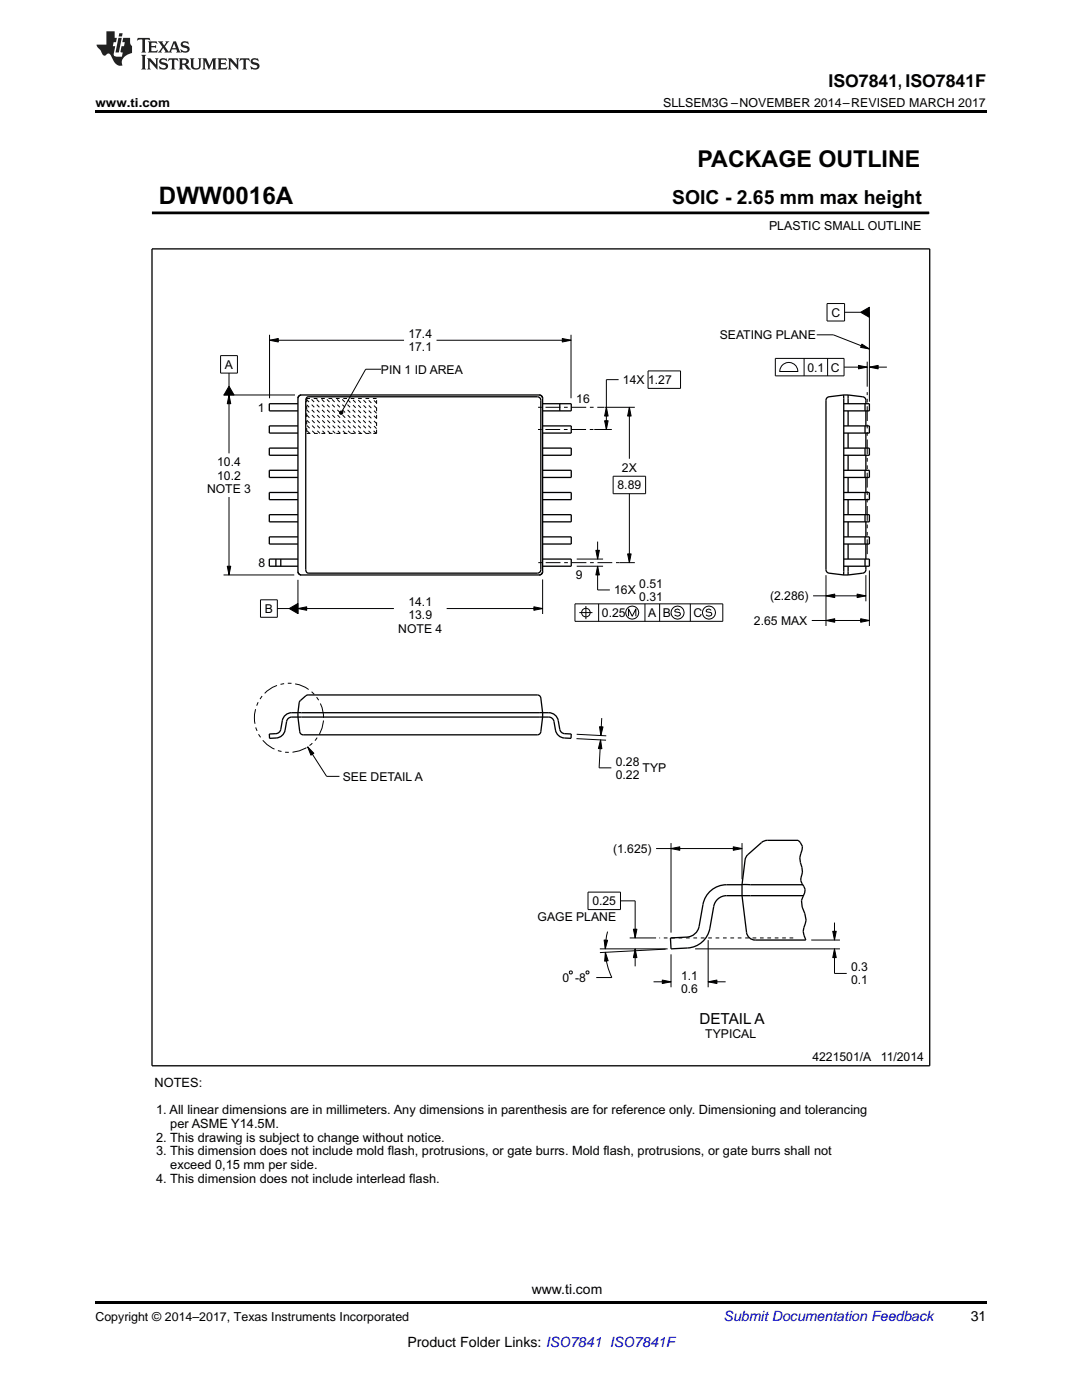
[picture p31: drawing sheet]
<svg xmlns="http://www.w3.org/2000/svg" width="216mm" height="279mm" viewBox="0 0 216 279" stroke-linecap="round" stroke-linejoin="round" font-family="sans-serif">
<defs><g id="words">
<text font-size="4.8" x="31.7" y="40.8">DWW0016A</text>
<text font-size="4.6" x="139.2" y="33.3">PACKAGE OUTLINE</text>
<text font-size="3.9" x="134.2" y="40.8">SOIC - 2.65 mm max height</text>
<text font-size="3.5" x="165.3" y="17.3">ISO7841, ISO7841F</text>
<text font-size="3" x="139.6" y="204.4">DETAIL A</text>
<g font-size="2.8">
<text x="106.1" y="258.2">www.ti.com</text>
<text x="193.7" y="263.6">31</text>
<text x="81.3" y="268.9">Product Folder Links: ISO7841 ISO7841F</text>
</g>
<text font-size="2.8" fill="#0000c8" x="144.4" y="263.6">Submit Documentation Feedback</text>
<g font-size="2.6">
<text x="30.8" y="216.9">NOTES:</text>
<text x="31.1" y="222.4">1. All linear dimensions are in millimeters. Any dimensions in parenthesis are for reference only. Dimensioning and tolerancing</text>
<text x="31.1" y="227.8">2. This drawing is subject to change without notice.</text>
<text x="34" y="225.1">per ASME Y14.5M.</text>
<text x="31.1" y="230.6">3. This dimension does not include mold flash, protrusions, or gate burrs. Mold flash, protrusions, or gate burrs shall not</text>
<text x="34" y="233.3">exceed 0,15 mm per side.</text>
<text x="31.1" y="236.1">4. This dimension does not include interlead flash.</text>
</g>
<g font-size="2.5">
<text x="19" y="21.4">www.ti.com</text>
<text x="132.3" y="21.4">SLLSEM3G –NOVEMBER 2014–REVISED MARCH 2017</text>
<text x="153.5" y="46">PLASTIC SMALL OUTLINE</text>
<text x="19" y="263.6">Copyright © 2014–2017, Texas Instruments Incorporated</text>
</g>
<g font-size="2.4">
<text x="165.9" y="63.2">C</text>
<text x="81.5" y="67.5">17.4</text>
<text x="81.5" y="70.1">17.1</text>
<text x="143.6" y="67.7">SEATING PLANE</text>
<text x="44.9" y="73.6">A</text>
<text x="76" y="74.6">PIN 1 ID AREA</text>
<text x="124.3" y="76.6">14X 1.27</text>
<text x="161.1" y="74.1">0.1 C</text>
<text x="51.5" y="82.1">1</text>
<text x="115" y="80.5">16</text>
<text x="43.3" y="93.1">10.4</text>
<text x="43.3" y="95.7">10.2</text>
<text x="124.1" y="94.2">2X</text>
<text x="41.3" y="98.3">NOTE 3</text>
<text x="123.2" y="97.7">8.89</text>
<text x="51.6" y="113.2">8</text>
<text x="114.9" y="115.6">9</text>
<text x="122.6" y="118.6">16X</text>
<text x="127.6" y="117.3">0.51</text>
<text x="127.6" y="119.9">0.31</text>
<text x="153.7" y="119.8">(2.286)</text>
<text x="52.8" y="122.3">B</text>
<text x="81.5" y="121">14.1</text>
<text x="81.5" y="123.6">13.9</text>
<text x="120.1" y="123.1">0.25</text>
<text x="129.3" y="123.1">A B</text>
<text x="138.4" y="123.1">C</text>
<text x="150.4" y="124.7">2.65 MAX</text>
<text x="79.5" y="126.2">NOTE 4</text>
<text x="68.4" y="155.8">SEE DETAIL A</text>
<text x="122.9" y="152.8">0.28</text>
<text x="122.9" y="155.4">0.22</text>
<text x="128.2" y="154.1">TYP</text>
<text x="122.3" y="170.2">(1.625)</text>
<text x="107.3" y="183.7">GAGE PLANE</text>
<text x="118.2" y="180.7">0.25</text>
<text x="112.3" y="196">0 -8</text>
<text x="135.9" y="195.5">1.1</text>
<text x="169.8" y="193.8">0.3</text>
<text x="169.8" y="196.4">0.1</text>
<text x="135.9" y="198.1">0.6</text>
<text x="140.7" y="207.1">TYPICAL</text>
<text x="162.1" y="211.8">4221501/A</text>
<text x="175.8" y="211.8">11/2014</text>
</g>
</g></defs>
<g fill="#000">
<path d="M19 22h177.8v.5h-177.8zM45.7 78.8l.3 1.8h-.7zM45.7 77.1l1 1.7h-2zM53.8 67.9l1.7-.3v.7zM112.2 67.6l1.7 .3-1.7 .4zM171.3 72.9l1.7 .4-1.7 .3zM171.7 62.3l1.8-1v2zM173.5 73.3l1.7-.4v.7zM172 68.7l1.5 .9-1.8-.3zM67.8 82.2l.2-.2 .3 .1 .1 .3-.1 .2-.3 .1-.2-.2zM121 81.3l.3 1.7h-.7zM120.6 84h.7l-.3 1.7z"/>
<path d="M125.6 81.3l.3 1.7h-.7zM45.3 113h.7l-.3 1.7zM118.9 109.8h.7l-.4 1.8zM119.2 113l.4 1.7h-.7zM125.2 110.5h.7l-.3 1.8zM164.8 118.9l1.8-.3v.7zM171 118.6l1.8 .3-1.8 .4zM57.7 121.4l1.8-1v2.1zM59.5 121.4l1.7-.3v.7zM106.5 121.1l1.8 .3-1.8 .4zM164.8 123.8l1.8-.3v.7zM171.7 123.5l1.8 .3-1.8 .4z"/>
<path d="M61.4 149.1l1.2 1.2-.6 .4zM119.8 147.7l.3 1.7h-.7zM119.6 145l.7 .1-.4 1.7zM133.9 169.3l1.7-.3v.7zM146.3 169l1.8 .3-1.8 .4zM120.5 187.6h.7l-.4 1.8zM120.8 190.1l.5 1.6-.6 .1zM126.4 185.4h.7l-.4 1.8zM126.7 189.4l.4 1.7h-.7zM132.2 195.6l1.7 .3-1.7 .4zM141.3 195.9l1.7-.3v.7zM166.2 185.9h.7l-.4 1.7z"/>
<path d="M166.5 189.4l.4 1.7h-.7zM19 259.7h177.8v.5h-177.8z"/>
</g>
<g fill="none" stroke="#000" stroke-width=".2">
<path d="M30.3 42.5h155M185.3 42.3v.4M44 71h3.4v3.5h-3.4zM44.6 78.8h14.3M45.7 77.1l1 1.7h-2zM45.7 78.8l.3 1.8h-.7zM45.7 74.5v2.6M45.7 78.8v11.7M53.8 67.9l1.7-.3v.7zM53.8 66.8v12.7M53.8 67.9h26.8M76 73.7h-3l-4.7 8.4"/>
<path d="M87.1 67.9h26.8M112.2 67.6l1.7 .3-1.7 .4zM113.9 66.8v12.7M123.4 75.8h-2.4v9.9M129.3 74h6.5v3.5h-6.5zM154.7 71.5h13.7v3.5h-13.7zM155.9 73.1a1.82 1.82 0 0 1 2.1-.7 1.82 1.82 0 0 1 1.2 1.7h-3.6zM160.4 71.5v3.5M163 66.8h3.3l7.2 2.8M165 60.6h3.5v3.5h-3.5zM165.1 71.5v3.5M168.4 73.3h4.6"/>
<path d="M168.5 62.3h3.2M171.3 72.9l1.7 .4-1.7 .3zM171.7 62.3l1.8-1v2zM172 68.7l1.5 .9-1.8-.3zM173 72.2v5M173.5 73.3l1.7-.4v.7zM173.5 62.3v17.9M173.5 73.3h3.5M45.7 99.2v15.5M67.8 82.2l.2-.2 .3 .1 .1 .3-.1 .2-.3 .1-.2-.2zM118.6 85.7h3.5M120.6 84h.7l-.3 1.7z"/>
<path d="M120.7 81.3h6M121 81.3l.3 1.7h-.7zM122.3 95h6.5v3.5h-6.5zM125.6 81.3l.3 1.7h-.7zM125.6 81.3v10.3M125.6 98.5v13.8M44.6 114.7h14.1M45.3 113h.7l-.3 1.7zM52 119.7h3.3v3.5h-3.3zM59.5 115.7v6.8M108.3 115.6v6.9M115.1 113h5.2"/>
<path d="M115.1 111.6h5.2M118.9 109.8h.7l-.4 1.8zM119.2 113l.4 1.7h-.7zM119.2 113v4.7h2.5M119.2 108.1v3.5M123.6 112.3h3.1M125.2 110.5h.7l-.3 1.8zM162.2 118.9h10.6M164.8 118.9l1.8-.3v.7zM164.8 114.8v10.1M171 118.6l1.8 .3-1.8 .4zM172.8 114.8v5.2"/>
<path d="M173.5 113.8v11.1M55.3 121.4h2.4M57.7 121.4l1.8-1v2.1zM59.5 121.4l1.7-.3v.7zM59.5 121.4h19.1M89.1 121.4h19.2M106.5 121.1l1.8 .3-1.8 .4zM114.7 120.5h29.5v3.5h-29.5zM115.6 122.3h2.6M116.9 120.9v2.7M119.4 120.5v3.5M125.4 123v-1.5l.7 1.5 .8-1.5v1.5"/>
<path d="M128.7 120.5v3.5M131.6 120.5v3.5M135.6 121.8l-.4-.3-.4 .2-.2 .3 1 .3 .2 .2-.2 .3-.4 .2-.6-.3M137.7 120.5v3.5M141.9 121.8l-.4-.3-.5 .2-.1 .3 1 .3 .1 .2-.1 .3-.4 .2-.6-.3M162 123.8h11.5M164.8 123.8l1.8-.3v.7zM171.7 123.5l1.8 .3-1.8 .4zM61.4 149.1l1.2 1.2-.6 .4zM61.4 149.1l3.8 5.8h2.5M115 147.4l5.9 .3M115.1 146.5l5.9 .4"/>
<path d="M119.6 145l.7 .1-.4 1.7zM119.8 147.7l.3 1.7h-.7zM119.8 147.7l-.3 5.5h2.5M120.1 143.3l-.2 3.5M117.3 178h6.5v3.5h-6.5zM123.8 179.8h2.9v7.4M130.9 169.3h17.2M133.9 169.3l1.7-.3v.7zM133.9 168.3v17.8M146.3 169l1.8 .3-1.8 .4zM148.1 168.3v7.2M113.8 193.8l.4 .1-.2 .5-.4-.2z"/>
<path d="M117.1 193.8l.4 .1-.1 .5-.5-.2zM119.7 189.4h13.5M120.5 187.6h.7l-.4 1.8zM120.8 190.1l.5 1.6-.6 .1zM120.8 190.1l.5 2.9 .8 2.1h-3.1M121.2 185.9l-.3 1.7-.1 1.8M125.6 187.2h5.3M126.4 185.4h.7l-.4 1.8zM126.7 189.4l.4 1.7h-.7zM126.7 189.4v3.5M130.4 195.9h3.5M132.2 195.6l1.7 .3-1.7 .4z"/>
<path d="M132.8 189.4l-13.1 .7M133.9 190.5v6.5M138.7 189.4h28.9M141.3 195.9l1.7-.3v.7zM141.3 195.9h3.5M141.3 187.6v9.4M161.9 187.6h5.7M166.2 185.9h.7l-.4 1.7zM166.5 189.4l.4 1.7h-.7zM166.5 189.4v4.9h2.5M166.5 184.1v3.5"/>
<circle cx="116.9" cy="122.2" r=".87"/>
<circle cx="126.1" cy="122.3" r="1.3"/>
<circle cx="135.2" cy="122.3" r="1.3"/>
<circle cx="141.5" cy="122.3" r="1.3"/>
</g>
<g fill="none" stroke="#000" stroke-width=".26">
<path d="M30.3 49.7h155.2v163h-155.2zM59.5 79.5v34.5M60.1 78.8l-.4 .2-.2 .5M60.1 78.8a.7 .7 0 0 0-.6 .7M60.1 78.8h47.5M61.2 79.3l.3-.1h45.7l.4 .1 .3 .6v33.8l-.1 .4-.6 .3-45.9-.1-.3-.6v-33.8zM107.6 78.8a.7 .7 0 0 1 .7 .7M107.6 78.8l.5 .2 .2 .5M108.3 79.5v34.5M168.4 78.8l-3 .4a.7 .7 0 0 0-.6 .7v33.8a.7 .7 0 0 0 .6 .7l3 .3M168.4 79.5h.1M168.4 78.8v.7"/>
<path d="M168.4 78.8h.8M168.4 79.5v34.5M169.2 78.8v1.8M169.2 78.8l3 .4a.7 .7 0 0 1 .6 .7v.7M169.2 79.5h.1M59.5 80.6h-5.8v1.4h5.8M59.5 85h-5.8v1.4h5.8M59.5 89.4h-5.8v1.5h5.8M59.5 93.9h-5.8v1.4h5.8M59.5 98.3h-5.8v1.4h5.8M108.3 98.3h5.7v1.4h-5.7M108.3 93.9h5.7v1.4h-5.7"/>
<path d="M108.3 89.4h5.7v1.5h-5.7M108.3 85h5.7v1.4h-5.7M108.3 80.6h5.7v1.4h-5.7M111.7 80.6v1.4M168.4 98.3h5.1v1.4h-5.1M168.4 93.9h5.1v1.4h-5.1M168.4 89.4h5.1v1.5h-5.1M168.4 85h5.1v1.4h-5.1M168.4 80.6h5.1v1.4h-5.1M169.2 82v3M169.2 86.4v3M169.2 90.9v3"/>
<path d="M169.2 95.3v3M169.2 99.7v3M172.6 80.6v1.4M172.6 85v1.4M172.6 89.4v1.5M172.6 93.9v1.4M172.6 98.3v1.4M172.8 82v3M172.8 86.4v3M172.8 90.9v3M172.8 95.3v3M172.8 99.7v3"/>
<path d="M55.1 111.6v1.4M56 111.6v1.4M59.5 114a.7 .7 0 0 0 .6 .7M59.5 114.1l.1 .4 .5 .2M59.5 102.7h-5.8v1.4h5.8M59.5 107.1h-5.8v1.5h5.8M59.5 111.6h-5.8v1.4h5.8M60.1 114.7h47.5M108.3 114a.7 .7 0 0 1-.7 .7M108.3 114.1l-.2 .4-.5 .2M108.3 111.6h5.7v1.4h-5.7M108.3 107.1h5.7v1.5h-5.7"/>
<path d="M108.3 102.7h5.7v1.4h-5.7M168.4 114.1v.6M168.4 114v.1M168.4 114.7h.8M168.4 111.6h5.1v1.4h-5.1M168.4 107.1h5.1v1.5h-5.1M168.4 102.7h5.1v1.4h-5.1M169.2 114v.1M169.2 104.1v3M169.2 108.6v3M169.2 113v1.7M172.6 102.7v1.4"/>
<path d="M172.6 107.1v1.5M172.6 111.6v1.4M172.8 113v.7a.7 .7 0 0 1-.6 .7l-3 .3M172.8 104.1v3M172.8 108.6v3M59.5 142.2a2.74 2.74 0 0 0-2.8 .8 7.3 7.3 0 0 0-.8 2.9l-.5 .4-1.7 .2 .1 .9a2.67 2.67 0 0 0 2.9-1.2l.5-2.2a1.05 1.05 0 0 1 1-.9h51.3a1.05 1.05 0 0 1 1 .9 3.3 3.3 0 0 0 1.2 3l.9 .3 1.3 .1 .1-.9-1.3-.1a1.05 1.05 0 0 1-1-.8 3.5 3.5 0 0 0-1-2.9 2.96 2.96 0 0 0-2.4-.5M59.5 142.2l.3 3.8a.7 .7 0 0 0 .7 .7h46.7a.7 .7 0 0 0 .7-.7l.4-3.8M59.5 142.2l.3-2.2 1.2-1.1 .5-.2h45.7a.7 .7 0 0 1 .7 .6l.4 2.9M59.5 142.2h.6M60.1 142.2h.1M60.1 142.2h47.5M107.6 142.2h.1"/>
<path d="M107.6 142.2h.7M148.1 176.6a9 9 0 0 0-5.3 .5 4.8 4.8 0 0 0-2.5 3.4l-.8 4.4a2.62 2.62 0 0 1-2.4 2.1l-3.3 .2 .1 2.2 3.3-.2a4.8 4.8 0 0 0 4.4-4l.8-4.3a2.61 2.61 0 0 1 2.6-2.2h15.3M148.1 176.6h1.7M149.2 170.5l3.3-2.7 .6-.1h6.2a1.84 1.84 0 0 1 .5 2.7l-.2 .8 .1 1a3.4 3.4 0 0 1 .1 3v.5l.2 .6a1.85 1.85 0 0 1 .2 2.7l-.3 .7 .2 1.3 .5 1.3 .2 1.3-.1 .8a3.1 3.1 0 0 0 .1 3.2h-10.1a1.74 1.74 0 0 1-1.7-1.5l-.9-7.4v-2.1l.6-5 .2-.6zM149.8 176.6h.1M149.8 178.7h.1M149.8 176.6h10.4"/>
</g>
<path d="M30.3 42.5h155" fill="none" stroke="#000" stroke-width=".55"/>
<g fill="none" stroke="#000" stroke-width=".2" stroke-dasharray=".7 .7" stroke-linecap="butt">
<path d="M61.2 79.5v7M75.1 79.5h-13.9M61.2 86.5h13.9M61.8 86.5l-.6-.6M62.8 86.5l-1.6-1.6M63.8 86.5l-2.6-2.7M64.9 86.5l-3.7-3.7M65.9 86.5l-4.7-4.7M66.9 86.5l-5.7-5.7M67.9 86.5l-6.7-6.7M69 86.5l-7-7M70 86.5l-7-7"/>
<path d="M71 86.5l-7-7M72 86.5l-7-7M73 86.5l-6.9-7M74.1 86.5l-7-7M75.1 86.5l-7-7M75.1 86.5v-7M75.1 85.5l-6-6M75.1 84.5l-5-5M75.1 83.5l-3.9-4M75.1 82.5l-2.9-3M75.1 81.5l-1.9-2M75.1 80.4l-.9-.9"/>
<path d="M158.3 187.2h-26.7"/>
</g>
<path d="M107.3 85.7h11.2M107.4 81.3h13.2M107.4 112.3h16.2" fill="none" stroke="#000" stroke-width=".2" stroke-dasharray=".7 .7 3 .7" stroke-linecap="butt"/>
<g fill="none" stroke="#000" stroke-width=".2" stroke-dasharray="3 .7 .7 .7 .7 .7" stroke-linecap="butt">
<path d="M173 110.6v-32.3"/>
<circle cx="57.7" cy="143.3" r="6.9"/>
</g>
<g fill="#231f20">
<path d="M27.5 7.6l-.1 .5 .4-.2h.6v.1v2.1l-.2 .4h1l-.3-.4v-2.1l.1-.1h.5l.5 .2-.2-.5zM29.5 8.3l.2 .3v1.5l-.2 .4h1.8l.2-.6a1.04 1.04 0 0 1-1.3 .2v-.7h.6l.3 .2v-.6l-.3 .2h-.6v-.6l.8-.1 .4 .3-.2-.5zM31.5 8.3l.9 1.1-.9 1.1h.8l-.2-.2 .5-.7 .4 .7-.2 .2h1.5l-.1-.2 .1-.4h.9l.1 .4-.2 .2h1l-.3-.3-.7-1.9h-.5l-.9 2-.8-1 .9-1h-.8l.1 .3-.3 .5-.4-.6 .2-.2zM34.7 8.6l.4 1h-.7zM36.3 8.4a.63 .63 0 0 0-.2 .7 .63 .63 0 0 0 .6 .4l.6 .2 .1 .2a.75 .75 0 0 1-.7 .4 .75 .75 0 0 1-.6-.5l.1 .7 .1-.1a1.11 1.11 0 0 0 1.5-.6 1.13 1.13 0 0 0-1.2-.8l-.1-.4a1.04 1.04 0 0 1 1.2 .2l-.2-.5-.1 .1-.5-.2zM28.2 10.9l.2 .4v2.2l-.2 .4h1l-.3-.4v-2.2l.3-.4zM29.3 11.6l.3 .4v1.5l-.3 .4h.8l-.2-.4v-1.3l1.5 1.7v-1.9l.2-.4h-.7l.2 .4v.9l-1.1-1.3zM32 11.8a.62 .62 0 0 0-.2 .7 .62 .62 0 0 0 .6 .4l.6 .1 .1 .3a.76 .76 0 0 1-.7 .3 .76 .76 0 0 1-.6-.4l.1 .7 .1-.1a1.11 1.11 0 0 0 1.5-.6 1.13 1.13 0 0 0-1.2-.8l-.1-.4a1.04 1.04 0 0 1 1.2 .2l-.2-.6-.1 .1-.5-.1zM33.7 11.6l-.2 .6a.61 .61 0 0 1 .8-.3v1.6l-.2 .4h.9l-.2-.4v-1.6a.63 .63 0 0 1 .8 .3l-.2-.6zM35.6 11.6l.3 .4v1.5l-.3 .4h1l-.2-.2v-.8l.5 .2a.76 .76 0 0 0 1.2 .7l-1-1a.58 .58 0 0 0 .6-.5 .58 .58 0 0 0-.5-.6zM36.4 11.9h.1a.45 .45 0 0 1 .5 .1 .45 .45 0 0 1 .1 .5l-.7 .2zM37.9 11.6l.2 .2a2.17 2.17 0 0 0 .3 1.9 .99 .99 0 0 0 1.6-.6v-1.1l.2-.4h-.7l.2 .2a1.92 1.92 0 0 1-.2 1.8 .6 .6 0 0 1-.9-.5v-1.1l.2-.4zM40.4 11.6l.2 .4v1.5l-.2 .4h.7l-.2-.4v-1.4l.8 1.8 .8-1.8v1.4l-.2 .4h.9l-.2-.4v-1.5l.2-.4h-.8l-.6 1.5-.6-1.5zM43.4 11.6l.2 .4v1.5l-.2 .4h1.8l.2-.6a1.04 1.04 0 0 1-1.3 .1v-.6h.5l.4 .2v-.6l-.4 .2h-.5v-.7h.8l.3 .3-.1-.6zM45.5 11.6l.2 .4v1.5l-.2 .4h.7l-.2-.4v-1.3l1.5 1.7v-1.9l.2-.4h-.7l.2 .4v.9l-1.1-1.3zM47.9 11.6l-.1 .6a.61 .61 0 0 1 .8-.3v1.6l-.3 .4h1l-.3-.4 .1-1.6a.63 .63 0 0 1 .7 .3l-.1-.6zM50.2 11.8a.62 .62 0 0 0-.2 .7 .62 .62 0 0 0 .6 .4l.6 .1 .2 .3a.76 .76 0 0 1-.8 .3 .76 .76 0 0 1-.6-.4l.1 .7 .2-.1a1.11 1.11 0 0 0 1.5-.6 1.13 1.13 0 0 0-1.3-.8l-.1-.4a1.04 1.04 0 0 1 1.2 .2l-.1-.6-.2 .1-.5-.1z"/>
<path d="M21.2 6.3v2.6h-1.9l.1 .4 .7 .9a.91 .91 0 0 0 1 .8 .56 .56 0 0 1 .5-.3 .56 .56 0 0 1 .5 .3l.4 .8a1.53 1.53 0 0 0 1.9 1.2 1.54 1.54 0 0 1 1-2.1l.9-.3v-1.4a1.52 1.52 0 0 1-.3-1.6h-1.4l-.2 .8h.5l-.2 .8h-.4l-.2 1v.2l.4 .1-.2 .8a1.93 1.93 0 0 1-1.6-.3l.3-1.8h-.5l.2-.8h.4l.2-.8h-.4v-1.3zM23.6 7.6l-.6 2.9h.7l.6-2.9zM23.8 6.6l-.1 .7h.6l.2-.7z"/>
</g>
<use href="#words"/>
</svg>
